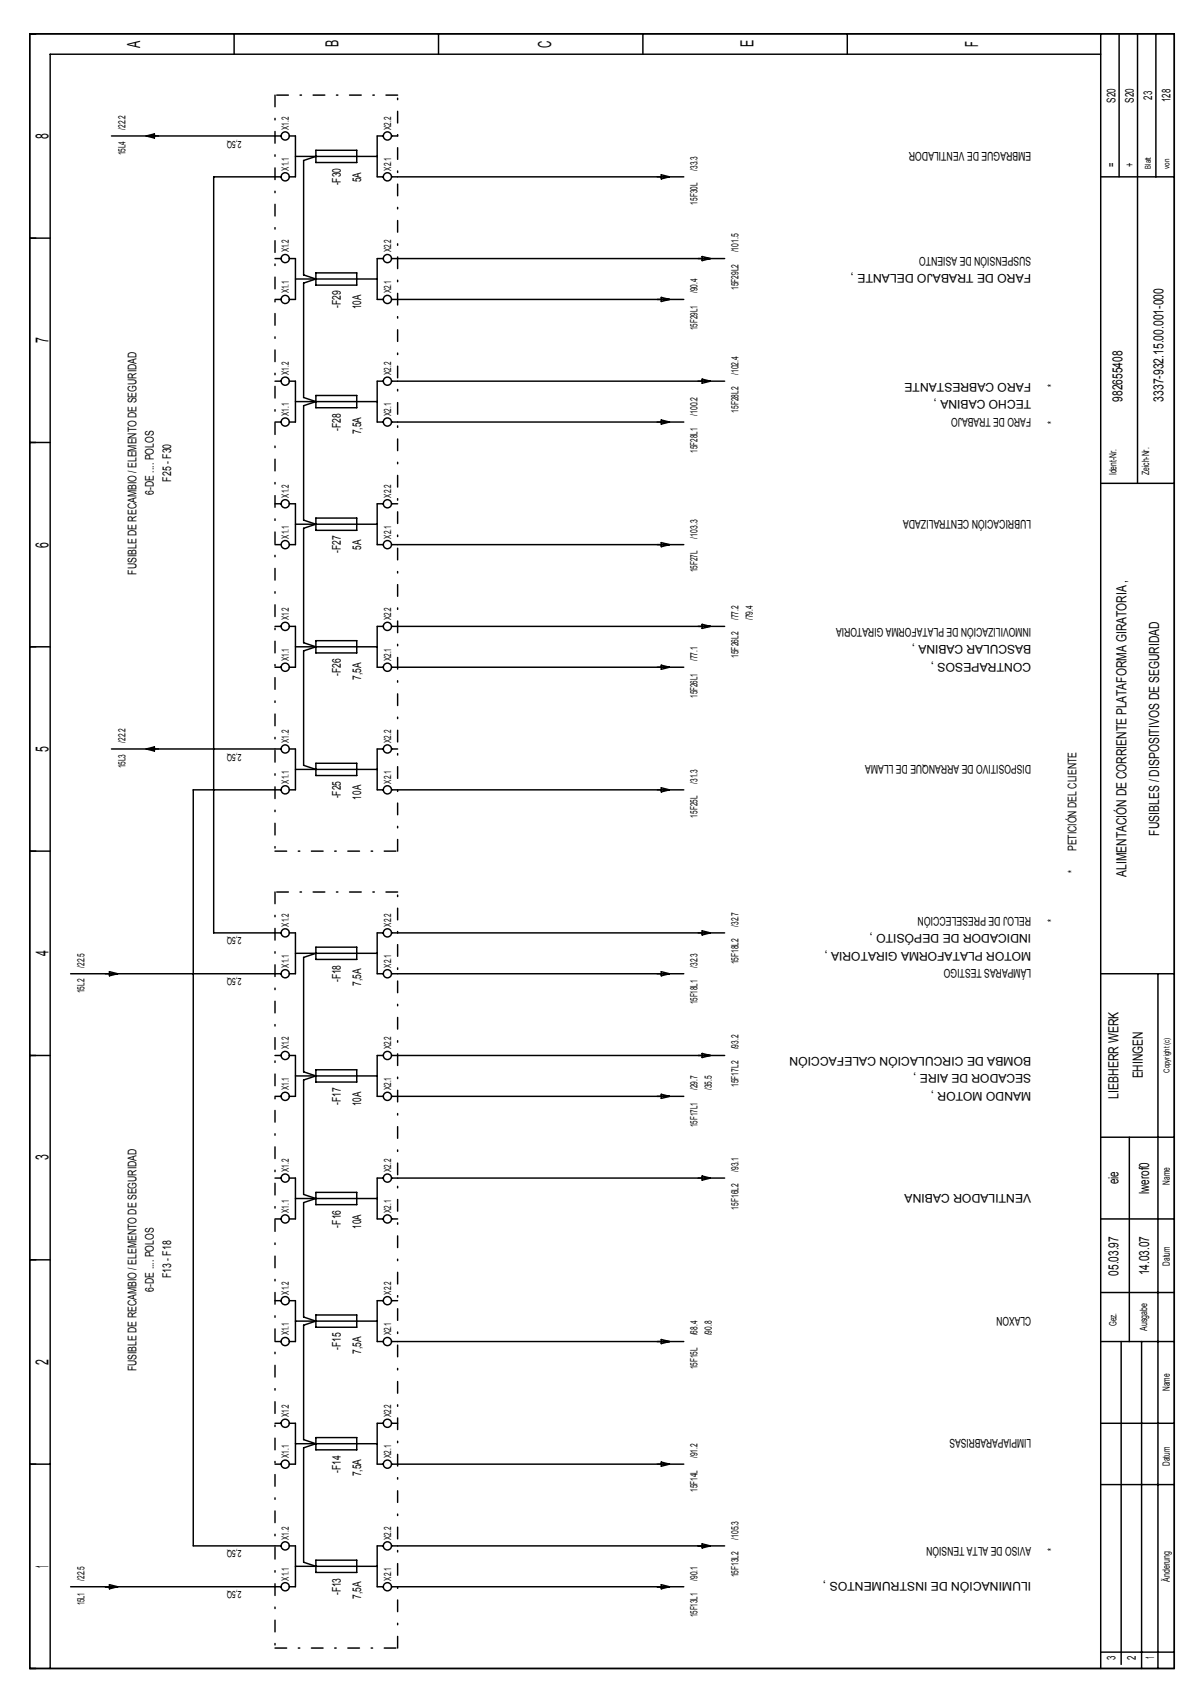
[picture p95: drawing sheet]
<svg xmlns="http://www.w3.org/2000/svg" width="210mm" height="297mm" viewBox="0 0 210 297" stroke-linecap="round" stroke-linejoin="round" font-family="sans-serif">
<defs><g id="words">
<g font-size="3.2">
<text x="24.7" y="8.5" transform="rotate(-90 24.7 8.5)">A</text>
<text x="59.7" y="8.4" transform="rotate(-90 59.7 8.4)">B</text>
<text x="97.1" y="8.4" transform="rotate(-90 97.1 8.4)">C</text>
<text x="132.8" y="8.4" transform="rotate(-90 132.8 8.4)">E</text>
<text x="172.4" y="8.3" transform="rotate(-90 172.4 8.3)">F</text>
<text x="8.5" y="24.5" transform="rotate(-90 8.5 24.5)">8</text>
<text x="8.5" y="60.5" transform="rotate(-90 8.5 60.5)">7</text>
<text x="8.5" y="96.5" transform="rotate(-90 8.5 96.5)">6</text>
<text x="8.5" y="132.5" transform="rotate(-90 8.5 132.5)">5</text>
<text x="8.5" y="168.6" transform="rotate(-90 8.5 168.6)">4</text>
<text x="8.5" y="204.6" transform="rotate(-90 8.5 204.6)">3</text>
<text x="8.5" y="240.6" transform="rotate(-90 8.5 240.6)">2</text>
<text x="8.5" y="276.4" transform="rotate(-90 8.5 276.4)">1</text>
</g>
<g font-size="2.5">
<text x="197.8" y="70.8" transform="rotate(-90 197.8 70.8)">982655408</text>
<text x="205" y="70.8" transform="rotate(-90 205 70.8)">3337-932.15.00.001-000</text>
<text x="204.3" y="147.3" transform="rotate(-90 204.3 147.3)">FUSIBLES / DISPOSITIVOS DE SEGURIDAD</text>
<text x="198.6" y="154.6" transform="rotate(-90 198.6 154.6)">ALIMENTACIÓN DE CORRIENTE PLATAFORMA GIRATORIA ,</text>
<text x="201.4" y="190.1" transform="rotate(-90 201.4 190.1)">EHINGEN</text>
<text x="197.1" y="193.7" transform="rotate(-90 197.1 193.7)">LIEBHERR WERK</text>
<text x="197.1" y="208.8" transform="rotate(-90 197.1 208.8)">eie</text>
<text x="202.5" y="210.5" transform="rotate(-90 202.5 210.5)">lwerof0</text>
<text x="197.1" y="224.9" transform="rotate(-90 197.1 224.9)">05.03.97</text>
<text x="202.5" y="224.8" transform="rotate(-90 202.5 224.8)">14.03.07</text>
</g>
<g font-size="2.1">
<text x="203.1" y="17.6" transform="rotate(-90 203.1 17.6)">23</text>
<text x="206.3" y="18" transform="rotate(-90 206.3 18)">128</text>
<text x="196.6" y="18.1" transform="rotate(-90 196.6 18.1)">S20</text>
<text x="199.8" y="18.1" transform="rotate(-90 199.8 18.1)">S20</text>
<text x="181.7" y="26.8" transform="rotate(-180 181.7 26.8)">EMBRAGUE DE VENTILADOR</text>
<text x="196.6" y="29.4" transform="rotate(-90 196.6 29.4)">=</text>
<text x="199.8" y="29.4" transform="rotate(-90 199.8 29.4)">+</text>
<text x="60.1" y="32.7" transform="rotate(-90 60.1 32.7)">-F30</text>
<text x="63.7" y="32.1" transform="rotate(-90 63.7 32.1)">5A</text>
<text x="181.7" y="45.3" transform="rotate(-180 181.7 45.3)">SUSPENSIÓN DE ASIENTO</text>
<text x="181.7" y="48.4" transform="rotate(-180 181.7 48.4)">FARO DE TRABAJO DELANTE ,</text>
<text x="60.1" y="54.3" transform="rotate(-90 60.1 54.3)">-F29</text>
<text x="63.7" y="54.5" transform="rotate(-90 63.7 54.5)">10A</text>
<text x="181.7" y="70.5" transform="rotate(-180 181.7 70.5)">TECHO CABINA ,</text>
<text x="181.7" y="67.5" transform="rotate(-180 181.7 67.5)">FARO CABRESTANTE</text>
<text x="186.1" y="68.2" transform="rotate(-90 186.1 68.2)">*</text>
<text x="60.1" y="75.9" transform="rotate(-90 60.1 75.9)">-F28</text>
<text x="63.7" y="76.6" transform="rotate(-90 63.7 76.6)">7,5A</text>
<text x="181.7" y="73.6" transform="rotate(-180 181.7 73.6)">FARO DE TRABAJO</text>
<text x="186.1" y="74.7" transform="rotate(-90 186.1 74.7)">*</text>
<text x="27.1" y="87.2" transform="rotate(-90 27.1 87.2)">6-DE .... POLOS</text>
<text x="30.2" y="84.9" transform="rotate(-90 30.2 84.9)">F25 - F30</text>
<text x="181.7" y="91.6" transform="rotate(-180 181.7 91.6)">LUBRICACIÓN CENTRALIZADA</text>
<text x="24" y="101.3" transform="rotate(-90 24 101.3)">FUSIBLE DE RECAMBIO / ELEMENTO DE SEGURIDAD</text>
<text x="60.1" y="97.5" transform="rotate(-90 60.1 97.5)">-F27</text>
<text x="63.7" y="96.9" transform="rotate(-90 63.7 96.9)">5A</text>
<text x="181.7" y="113.8" transform="rotate(-180 181.7 113.8)">BASCULAR CABINA ,</text>
<text x="181.7" y="110.7" transform="rotate(-180 181.7 110.7)">INMOVILIZACIÓN DE PLATAFORMA GIRATORIA</text>
<text x="60.1" y="119.1" transform="rotate(-90 60.1 119.1)">-F26</text>
<text x="63.7" y="119.8" transform="rotate(-90 63.7 119.8)">7,5A</text>
<text x="181.7" y="116.8" transform="rotate(-180 181.7 116.8)">CONTRAPESOS ,</text>
<text x="181.7" y="134.8" transform="rotate(-180 181.7 134.8)">DISPOSITIVO DE ARRANQUE DE LLAMA</text>
<text x="60.1" y="140.7" transform="rotate(-90 60.1 140.7)">-F25</text>
<text x="63.7" y="140.9" transform="rotate(-90 63.7 140.9)">10A</text>
<text x="189.7" y="153.9" transform="rotate(-90 189.7 153.9)">*</text>
<text x="189.7" y="150" transform="rotate(-90 189.7 150)">PETICIÓN DEL CLIENTE</text>
<text x="181.7" y="161.7" transform="rotate(-180 181.7 161.7)">RELOJ DE PRESELECCIÓN</text>
<text x="181.7" y="167.8" transform="rotate(-180 181.7 167.8)">MOTOR PLATAFORMA GIRATORIA ,</text>
<text x="181.7" y="164.7" transform="rotate(-180 181.7 164.7)">INDICADOR DE DEPÓSITO ,</text>
<text x="186.1" y="162.5" transform="rotate(-90 186.1 162.5)">*</text>
<text x="60.1" y="173.2" transform="rotate(-90 60.1 173.2)">-F18</text>
<text x="63.7" y="173.8" transform="rotate(-90 63.7 173.8)">7,5A</text>
<text x="181.7" y="170.9" transform="rotate(-180 181.7 170.9)">LÁMPARAS TESTIGO</text>
<text x="181.7" y="189.4" transform="rotate(-180 181.7 189.4)">SECADOR DE AIRE ,</text>
<text x="181.7" y="186.3" transform="rotate(-180 181.7 186.3)">BOMBA DE CIRCULACIÓN CALEFACCIÓN</text>
<text x="60.1" y="194.8" transform="rotate(-90 60.1 194.8)">-F17</text>
<text x="63.7" y="195" transform="rotate(-90 63.7 195)">10A</text>
<text x="181.7" y="192.5" transform="rotate(-180 181.7 192.5)">MANDO MOTOR ,</text>
<text x="181.7" y="210.5" transform="rotate(-180 181.7 210.5)">VENTILADOR CABINA</text>
<text x="60.1" y="216.4" transform="rotate(-90 60.1 216.4)">-F16</text>
<text x="63.7" y="216.6" transform="rotate(-90 63.7 216.6)">10A</text>
<text x="27.1" y="227.7" transform="rotate(-90 27.1 227.7)">6-DE .... POLOS</text>
<text x="30.2" y="225.4" transform="rotate(-90 30.2 225.4)">F13 - F18</text>
<text x="181.7" y="232.1" transform="rotate(-180 181.7 232.1)">CLAXON</text>
<text x="60.1" y="238" transform="rotate(-90 60.1 238)">-F15</text>
<text x="63.7" y="238.7" transform="rotate(-90 63.7 238.7)">7,5A</text>
<text x="24" y="241.8" transform="rotate(-90 24 241.8)">FUSIBLE DE RECAMBIO / ELEMENTO DE SEGURIDAD</text>
<text x="181.7" y="253.7" transform="rotate(-180 181.7 253.7)">LIMPIAPARABRISAS</text>
<text x="60.1" y="259.6" transform="rotate(-90 60.1 259.6)">-F14</text>
<text x="63.7" y="260.3" transform="rotate(-90 63.7 260.3)">7,5A</text>
<text x="181.7" y="272.8" transform="rotate(-180 181.7 272.8)">AVISO DE ALTA TENSIÓN</text>
<text x="186.1" y="273.5" transform="rotate(-90 186.1 273.5)">*</text>
<text x="60.1" y="281.2" transform="rotate(-90 60.1 281.2)">-F13</text>
<text x="63.7" y="281.9" transform="rotate(-90 63.7 281.9)">7,5A</text>
<text x="181.7" y="278.9" transform="rotate(-180 181.7 278.9)">ILUMINACIÓN DE INSTRUMENTOS ,</text>
<text x="196.6" y="292.7" transform="rotate(-90 196.6 292.7)">3</text>
<text x="200.2" y="292.7" transform="rotate(-90 200.2 292.7)">2</text>
<text x="203.4" y="292.5" transform="rotate(-90 203.4 292.5)">1</text>
</g>
<g font-size="1.8">
<text x="22.1" y="22.9" transform="rotate(-90 22.1 22.9)">/22.2</text>
<text x="50.9" y="22.9" transform="rotate(-90 50.9 22.9)">X1.2</text>
<text x="68.9" y="22.9" transform="rotate(-90 68.9 22.9)">X2.2</text>
<text x="22.1" y="27.4" transform="rotate(-90 22.1 27.4)">15L4</text>
<text x="42.6" y="24.8" transform="rotate(-180 42.6 24.8)">2,5Q</text>
<text x="50.9" y="30.1" transform="rotate(-90 50.9 30.1)">X1.1</text>
<text x="68.9" y="30.1" transform="rotate(-90 68.9 30.1)">X2.1</text>
<text x="122.9" y="30.1" transform="rotate(-90 122.9 30.1)">/33.3</text>
<text x="122.9" y="36.1" transform="rotate(-90 122.9 36.1)">15F30L</text>
<text x="50.9" y="44.5" transform="rotate(-90 50.9 44.5)">X1.2</text>
<text x="68.9" y="44.5" transform="rotate(-90 68.9 44.5)">X2.2</text>
<text x="130.2" y="44.5" transform="rotate(-90 130.2 44.5)">/101.5</text>
<text x="50.9" y="51.7" transform="rotate(-90 50.9 51.7)">X1.1</text>
<text x="68.9" y="51.7" transform="rotate(-90 68.9 51.7)">X2.1</text>
<text x="122.9" y="51.7" transform="rotate(-90 122.9 51.7)">/90.4</text>
<text x="130.2" y="51.1" transform="rotate(-90 130.2 51.1)">15F29L2</text>
<text x="122.9" y="58.2" transform="rotate(-90 122.9 58.2)">15F29L1</text>
<text x="50.9" y="66.1" transform="rotate(-90 50.9 66.1)">X1.2</text>
<text x="68.9" y="66.1" transform="rotate(-90 68.9 66.1)">X2.2</text>
<text x="130.2" y="66.1" transform="rotate(-90 130.2 66.1)">/102.4</text>
<text x="50.9" y="73.3" transform="rotate(-90 50.9 73.3)">X1.1</text>
<text x="68.9" y="73.3" transform="rotate(-90 68.9 73.3)">X2.1</text>
<text x="122.9" y="73.3" transform="rotate(-90 122.9 73.3)">/100.2</text>
<text x="130.2" y="72.8" transform="rotate(-90 130.2 72.8)">15F28L2</text>
<text x="122.9" y="79.8" transform="rotate(-90 122.9 79.8)">15F28L1</text>
<text x="196.8" y="83.8" transform="rotate(-90 196.8 83.8)">Ident-Nr.</text>
<text x="202.6" y="83.8" transform="rotate(-90 202.6 83.8)">Zeich-Nr.</text>
<text x="50.9" y="87.7" transform="rotate(-90 50.9 87.7)">X1.2</text>
<text x="68.9" y="87.7" transform="rotate(-90 68.9 87.7)">X2.2</text>
<text x="50.9" y="94.9" transform="rotate(-90 50.9 94.9)">X1.1</text>
<text x="68.9" y="94.9" transform="rotate(-90 68.9 94.9)">X2.1</text>
<text x="122.9" y="94.9" transform="rotate(-90 122.9 94.9)">/103.3</text>
<text x="122.9" y="100.9" transform="rotate(-90 122.9 100.9)">15F27L</text>
<text x="50.9" y="109.3" transform="rotate(-90 50.9 109.3)">X1.2</text>
<text x="68.9" y="109.3" transform="rotate(-90 68.9 109.3)">X2.2</text>
<text x="130.2" y="109.3" transform="rotate(-90 130.2 109.3)">/77.2</text>
<text x="132.7" y="109.3" transform="rotate(-90 132.7 109.3)">/79.4</text>
<text x="50.9" y="116.5" transform="rotate(-90 50.9 116.5)">X1.1</text>
<text x="68.9" y="116.5" transform="rotate(-90 68.9 116.5)">X2.1</text>
<text x="122.9" y="116.5" transform="rotate(-90 122.9 116.5)">/77.1</text>
<text x="130.2" y="116" transform="rotate(-90 130.2 116)">15F26L2</text>
<text x="122.9" y="123" transform="rotate(-90 122.9 123)">15F26L1</text>
<text x="22.1" y="131" transform="rotate(-90 22.1 131)">/22.2</text>
<text x="50.9" y="131" transform="rotate(-90 50.9 131)">X1.2</text>
<text x="68.9" y="131" transform="rotate(-90 68.9 131)">X2.2</text>
<text x="22.1" y="135.5" transform="rotate(-90 22.1 135.5)">15L3</text>
<text x="42.6" y="132.8" transform="rotate(-180 42.6 132.8)">2,5Q</text>
<text x="50.9" y="138.2" transform="rotate(-90 50.9 138.2)">X1.1</text>
<text x="68.9" y="138.2" transform="rotate(-90 68.9 138.2)">X2.1</text>
<text x="122.9" y="138.2" transform="rotate(-90 122.9 138.2)">/31.3</text>
<text x="122.9" y="144.1" transform="rotate(-90 122.9 144.1)">15F25L</text>
<text x="42.6" y="165.3" transform="rotate(-180 42.6 165.3)">2,5Q</text>
<text x="50.9" y="163.4" transform="rotate(-90 50.9 163.4)">X1.2</text>
<text x="68.9" y="163.4" transform="rotate(-90 68.9 163.4)">X2.2</text>
<text x="130.2" y="163.4" transform="rotate(-90 130.2 163.4)">/32.7</text>
<text x="14.9" y="170.6" transform="rotate(-90 14.9 170.6)">/22.5</text>
<text x="42.6" y="172.5" transform="rotate(-180 42.6 172.5)">2,5Q</text>
<text x="50.9" y="170.6" transform="rotate(-90 50.9 170.6)">X1.1</text>
<text x="68.9" y="170.6" transform="rotate(-90 68.9 170.6)">X2.1</text>
<text x="122.9" y="170.6" transform="rotate(-90 122.9 170.6)">/32.3</text>
<text x="130.2" y="170" transform="rotate(-90 130.2 170)">15F18L2</text>
<text x="14.9" y="175.1" transform="rotate(-90 14.9 175.1)">15L2</text>
<text x="122.9" y="177.1" transform="rotate(-90 122.9 177.1)">15F18L1</text>
<text x="50.9" y="185" transform="rotate(-90 50.9 185)">X1.2</text>
<text x="68.9" y="185" transform="rotate(-90 68.9 185)">X2.2</text>
<text x="130.2" y="185" transform="rotate(-90 130.2 185)">/93.2</text>
<text x="130.2" y="191.6" transform="rotate(-90 130.2 191.6)">15F17L2</text>
<text x="50.9" y="192.2" transform="rotate(-90 50.9 192.2)">X1.1</text>
<text x="68.9" y="192.2" transform="rotate(-90 68.9 192.2)">X2.1</text>
<text x="122.9" y="192.2" transform="rotate(-90 122.9 192.2)">/29.7</text>
<text x="125.5" y="192.2" transform="rotate(-90 125.5 192.2)">/35.5</text>
<text x="122.9" y="198.7" transform="rotate(-90 122.9 198.7)">15F17L1</text>
<text x="50.9" y="206.6" transform="rotate(-90 50.9 206.6)">X1.2</text>
<text x="68.9" y="206.6" transform="rotate(-90 68.9 206.6)">X2.2</text>
<text x="130.2" y="206.6" transform="rotate(-90 130.2 206.6)">/93.1</text>
<text x="206.2" y="208.9" transform="rotate(-90 206.2 208.9)">Name</text>
<text x="50.9" y="213.8" transform="rotate(-90 50.9 213.8)">X1.1</text>
<text x="68.9" y="213.8" transform="rotate(-90 68.9 213.8)">X2.1</text>
<text x="130.2" y="213.2" transform="rotate(-90 130.2 213.2)">15F16L2</text>
<text x="206.2" y="223.1" transform="rotate(-90 206.2 223.1)">Datum</text>
<text x="50.9" y="228.2" transform="rotate(-90 50.9 228.2)">X1.2</text>
<text x="68.9" y="228.2" transform="rotate(-90 68.9 228.2)">X2.2</text>
<text x="196.8" y="233.7" transform="rotate(-90 196.8 233.7)">Gez.</text>
<text x="50.9" y="235.4" transform="rotate(-90 50.9 235.4)">X1.1</text>
<text x="68.9" y="235.4" transform="rotate(-90 68.9 235.4)">X2.1</text>
<text x="122.9" y="235.4" transform="rotate(-90 122.9 235.4)">/68.4</text>
<text x="125.5" y="235.4" transform="rotate(-90 125.5 235.4)">/90.8</text>
<text x="202.2" y="234.6" transform="rotate(-90 202.2 234.6)">Ausgabe</text>
<text x="122.9" y="241.4" transform="rotate(-90 122.9 241.4)">15F15L</text>
<text x="206.2" y="245.2" transform="rotate(-90 206.2 245.2)">Name</text>
<text x="50.9" y="249.8" transform="rotate(-90 50.9 249.8)">X1.2</text>
<text x="68.9" y="249.8" transform="rotate(-90 68.9 249.8)">X2.2</text>
<text x="50.9" y="257" transform="rotate(-90 50.9 257)">X1.1</text>
<text x="68.9" y="257" transform="rotate(-90 68.9 257)">X2.1</text>
<text x="122.9" y="257" transform="rotate(-90 122.9 257)">/91.2</text>
<text x="122.9" y="263" transform="rotate(-90 122.9 263)">15F14L</text>
<text x="206.2" y="258.4" transform="rotate(-90 206.2 258.4)">Datum</text>
<text x="42.6" y="273.3" transform="rotate(-180 42.6 273.3)">2,5Q</text>
<text x="50.9" y="271.4" transform="rotate(-90 50.9 271.4)">X1.2</text>
<text x="68.9" y="271.4" transform="rotate(-90 68.9 271.4)">X2.2</text>
<text x="130.2" y="271.4" transform="rotate(-90 130.2 271.4)">/105.3</text>
<text x="14.9" y="278.6" transform="rotate(-90 14.9 278.6)">/22.5</text>
<text x="42.6" y="280.5" transform="rotate(-180 42.6 280.5)">2,5Q</text>
<text x="50.9" y="278.6" transform="rotate(-90 50.9 278.6)">X1.1</text>
<text x="68.9" y="278.6" transform="rotate(-90 68.9 278.6)">X2.1</text>
<text x="122.9" y="278.6" transform="rotate(-90 122.9 278.6)">/90.1</text>
<text x="130.2" y="278.1" transform="rotate(-90 130.2 278.1)">15F13L2</text>
<text x="206.2" y="278.8" transform="rotate(-90 206.2 278.8)">Änderung</text>
<text x="14.9" y="283" transform="rotate(-90 14.9 283)">15L1</text>
<text x="122.9" y="285.1" transform="rotate(-90 122.9 285.1)">15F13L1</text>
</g>
<g font-size="1.4">
<text x="202.9" y="29.7" transform="rotate(-90 202.9 29.7)">Blatt</text>
<text x="206.1" y="29.7" transform="rotate(-90 206.1 29.7)">von</text>
<text x="206.1" y="189.1" transform="rotate(-90 206.1 189.1)">Copyright (c)</text>
</g>
</g></defs>
<g fill="none" stroke="#000" stroke-width=".26">
<path d="M5.2 6h201.8v288.1h-201.8zM41.3 6v3.6M77.3 6v3.6M113.3 6v3.6M149.3 6v3.6M194 9.6h-185.2v284.5M194 6v288.1M197.2 6v25.2M200.5 6v79.2M203.7 6v25.2M19.6 24h29.9M25.8 24l1.4-.4v.7z"/>
<path d="M49.5 31.2h-11.8v133.3h11.8M51 24h1.1v7.2h-1.1M52.1 27.6h14.4M55.7 26.5h7.2v2.2h-7.2zM55.7 27.6l-2.2 .7v20.2l2.2 .7-2.2 .7v20.2l2.2 .7-2.2 .7v20.2l2.2 .7-2.2 .7v20.2l2.2 .7-2.2 .7v20.2l2.2 .7M67.6 24h-1.1v7.2h1.1M69 31.2h51.5M69 24h1.1M116.5 30.8l1.5 .4-1.5 .3zM194 31.2h13M5.2 42h3.6M48.5 52.8h1"/>
<path d="M48.5 45.6h1M51 45.6h1.1v7.2h-1.1M52.1 49.2h14.4M55.7 48.1h7.2v2.2h-7.2zM67.6 45.6h-1.1v7.2h1.1M69 52.8h51.5M69 45.6h58.7M116.5 52.4l1.5 .4-1.5 .3zM123.8 45.2l1.4 .4-1.4 .3zM5.2 78h3.6M48.5 74.4h1M48.5 67.2h1"/>
<path d="M51 67.2h1.1v7.2h-1.1M52.1 70.8h14.4M55.7 69.7h7.2v2.2h-7.2zM67.6 67.2h-1.1v7.2h1.1M69 74.4h51.5M69 67.2h58.7M116.5 74l1.5 .4-1.5 .4zM123.8 66.8l1.4 .4-1.4 .4zM48.5 96h1M48.5 88.8h1M51 88.8h1.1v7.2h-1.1M52.1 92.4h14.4"/>
<path d="M55.7 91.3h7.2v2.2h-7.2zM67.6 88.8h-1.1v7.2h1.1M69 96h51.5M69 88.8h1.1M116.5 95.7l1.5 .3-1.5 .4zM194 85.2h13M5.2 114h3.6M48.5 117.6h1M48.5 110.4h1M51 110.4h1.1v7.2h-1.1M52.1 114h14.4M55.7 112.9h7.2v2.2h-7.2z"/>
<path d="M67.6 110.4h-1.1v7.2h1.1M69 117.6h51.5M69 110.4h58.7M116.5 117.3l1.5 .3-1.5 .4zM123.8 110.1l1.4 .3-1.4 .4zM19.6 132h29.9M25.8 132l1.4-.3v.7zM49.5 139.2h-15.4v133.3h15.4M51 132h1.1v7.2h-1.1M52.1 135.6h14.4M55.7 134.6h7.2v2.1h-7.2zM67.6 132h-1.1v7.2h1.1"/>
<path d="M69 139.2h51.5M69 132h1.1M116.5 138.9l1.5 .3-1.5 .4zM5.2 150h3.6M12.4 171.7h37.1M19.3 171.3l1.4 .4-1.4 .3zM51 164.5h1.1v7.2h-1.1M52.1 168.1h14.4M55.7 167h7.2v2.1h-7.2zM55.7 168.1l-2.2 .7v20.1l2.2 .8-2.2 .7v20.2l2.2 .7-2.2 .7v20.2l2.2 .7-2.2 .7v20.2l2.2 .7-2.2 .7v20.2l2.2 .7M67.6 164.5h-1.1v7.2h1.1M69 171.7h51.5"/>
<path d="M69 164.5h58.7M116.5 171.3l1.5 .4-1.5 .3zM123.8 164.1l1.4 .4-1.4 .3zM194 171.7h13M204.1 171.7v122.4M5.2 186.1h3.6M48.5 193.3h1M48.5 186.1h1M51 186.1h1.1v7.2h-1.1M52.1 189.7h14.4M55.7 188.6h7.2v2.1h-7.2zM67.6 186.1h-1.1v7.2h1.1"/>
<path d="M69 193.3h51.5M69 186.1h58.7M116.5 192.9l1.5 .4-1.5 .3zM123.8 185.7l1.4 .4-1.4 .3zM48.5 214.9h1M48.5 207.7h1M51 207.7h1.1v7.2h-1.1M52.1 211.3h14.4M55.7 210.2h7.2v2.2h-7.2zM67.6 207.7h-1.1v7.2h1.1M69 214.9h1.1M69 207.7h58.7"/>
<path d="M123.8 207.3l1.4 .4-1.4 .3zM194 214.9h13M194 200.5h13M199 200.5v36M5.2 222.1h3.6M48.5 236.5h1M48.5 229.3h1M51 229.3h1.1v7.2h-1.1M52.1 232.9h14.4M55.7 231.8h7.2v2.2h-7.2zM67.6 229.3h-1.1v7.2h1.1M69 236.5h51.5"/>
<path d="M69 229.3h1.1M116.5 236.1l1.5 .4-1.5 .4zM194 236.5h13M194 227.8h13M197.6 236.5v56.9M201.2 236.5v57.6M5.2 258.1h3.6M48.5 258.1h1M48.5 250.9h1M51 250.9h1.1v7.2h-1.1M52.1 254.5h14.4M55.7 253.4h7.2v2.2h-7.2z"/>
<path d="M67.6 250.9h-1.1v7.2h1.1M69 258.1h51.5M69 250.9h1.1M116.5 257.7l1.5 .4-1.5 .4zM194 250.9h13M12.4 279.7h37.1M19.3 279.4l1.4 .3-1.4 .4zM51 272.5h1.1v7.2h-1.1M52.1 276.1h14.4M55.7 275h7.2v2.2h-7.2zM67.6 272.5h-1.1v7.2h1.1M69 279.7h51.5"/>
<path d="M69 272.5h58.7M116.5 279.4l1.5 .3-1.5 .4zM123.8 272.2l1.4 .3-1.4 .4zM194 261.7h13M194 291.2h13"/>
<circle cx="50.3" cy="24" r=".72"/>
<circle cx="50.3" cy="31.2" r=".72"/>
<circle cx="68.3" cy="24" r=".72"/>
<circle cx="68.3" cy="31.2" r=".72"/>
<circle cx="50.3" cy="45.6" r=".72"/>
<circle cx="50.3" cy="52.8" r=".72"/>
<circle cx="68.3" cy="45.6" r=".72"/>
<circle cx="68.3" cy="52.8" r=".72"/>
<circle cx="50.3" cy="74.4" r=".72"/>
<circle cx="50.3" cy="67.2" r=".72"/>
<circle cx="68.3" cy="74.4" r=".72"/>
<circle cx="68.3" cy="67.2" r=".72"/>
<circle cx="50.3" cy="96" r=".72"/>
<circle cx="50.3" cy="88.8" r=".72"/>
<circle cx="68.3" cy="96" r=".72"/>
<circle cx="68.3" cy="88.8" r=".72"/>
<circle cx="50.3" cy="110.4" r=".72"/>
<circle cx="50.3" cy="117.6" r=".72"/>
<circle cx="68.3" cy="110.4" r=".72"/>
<circle cx="68.3" cy="117.6" r=".72"/>
<circle cx="50.3" cy="139.2" r=".72"/>
<circle cx="50.3" cy="132" r=".72"/>
<circle cx="68.3" cy="139.2" r=".72"/>
<circle cx="68.3" cy="132" r=".72"/>
<circle cx="50.3" cy="164.5" r=".72"/>
<circle cx="50.3" cy="171.7" r=".72"/>
<circle cx="68.3" cy="164.5" r=".72"/>
<circle cx="68.3" cy="171.7" r=".72"/>
<circle cx="50.3" cy="193.3" r=".72"/>
<circle cx="50.3" cy="186.1" r=".72"/>
<circle cx="68.3" cy="193.3" r=".72"/>
<circle cx="68.3" cy="186.1" r=".72"/>
<circle cx="50.3" cy="214.9" r=".72"/>
<circle cx="50.3" cy="207.7" r=".72"/>
<circle cx="68.3" cy="214.9" r=".72"/>
<circle cx="68.3" cy="207.7" r=".72"/>
<circle cx="50.3" cy="229.3" r=".72"/>
<circle cx="50.3" cy="236.5" r=".72"/>
<circle cx="68.3" cy="229.3" r=".72"/>
<circle cx="68.3" cy="236.5" r=".72"/>
<circle cx="50.3" cy="258.1" r=".72"/>
<circle cx="50.3" cy="250.9" r=".72"/>
<circle cx="68.3" cy="258.1" r=".72"/>
<circle cx="68.3" cy="250.9" r=".72"/>
<circle cx="50.3" cy="279.7" r=".72"/>
<circle cx="50.3" cy="272.5" r=".72"/>
<circle cx="68.3" cy="279.7" r=".72"/>
<circle cx="68.3" cy="272.5" r=".72"/>
</g>
<path d="M48.5 16.8v133.2M70.1 16.8h-21.6M48.5 150h21.6M48.5 157.2v133.3M70.1 150v-133.2M70.1 157.2h-21.6M48.5 290.5h21.6M70.1 290.5v-133.3" fill="none" stroke="#000" stroke-width=".26" stroke-dasharray="2.1 2.1 .3 2.1"/>
<use href="#words"/>
</svg>
